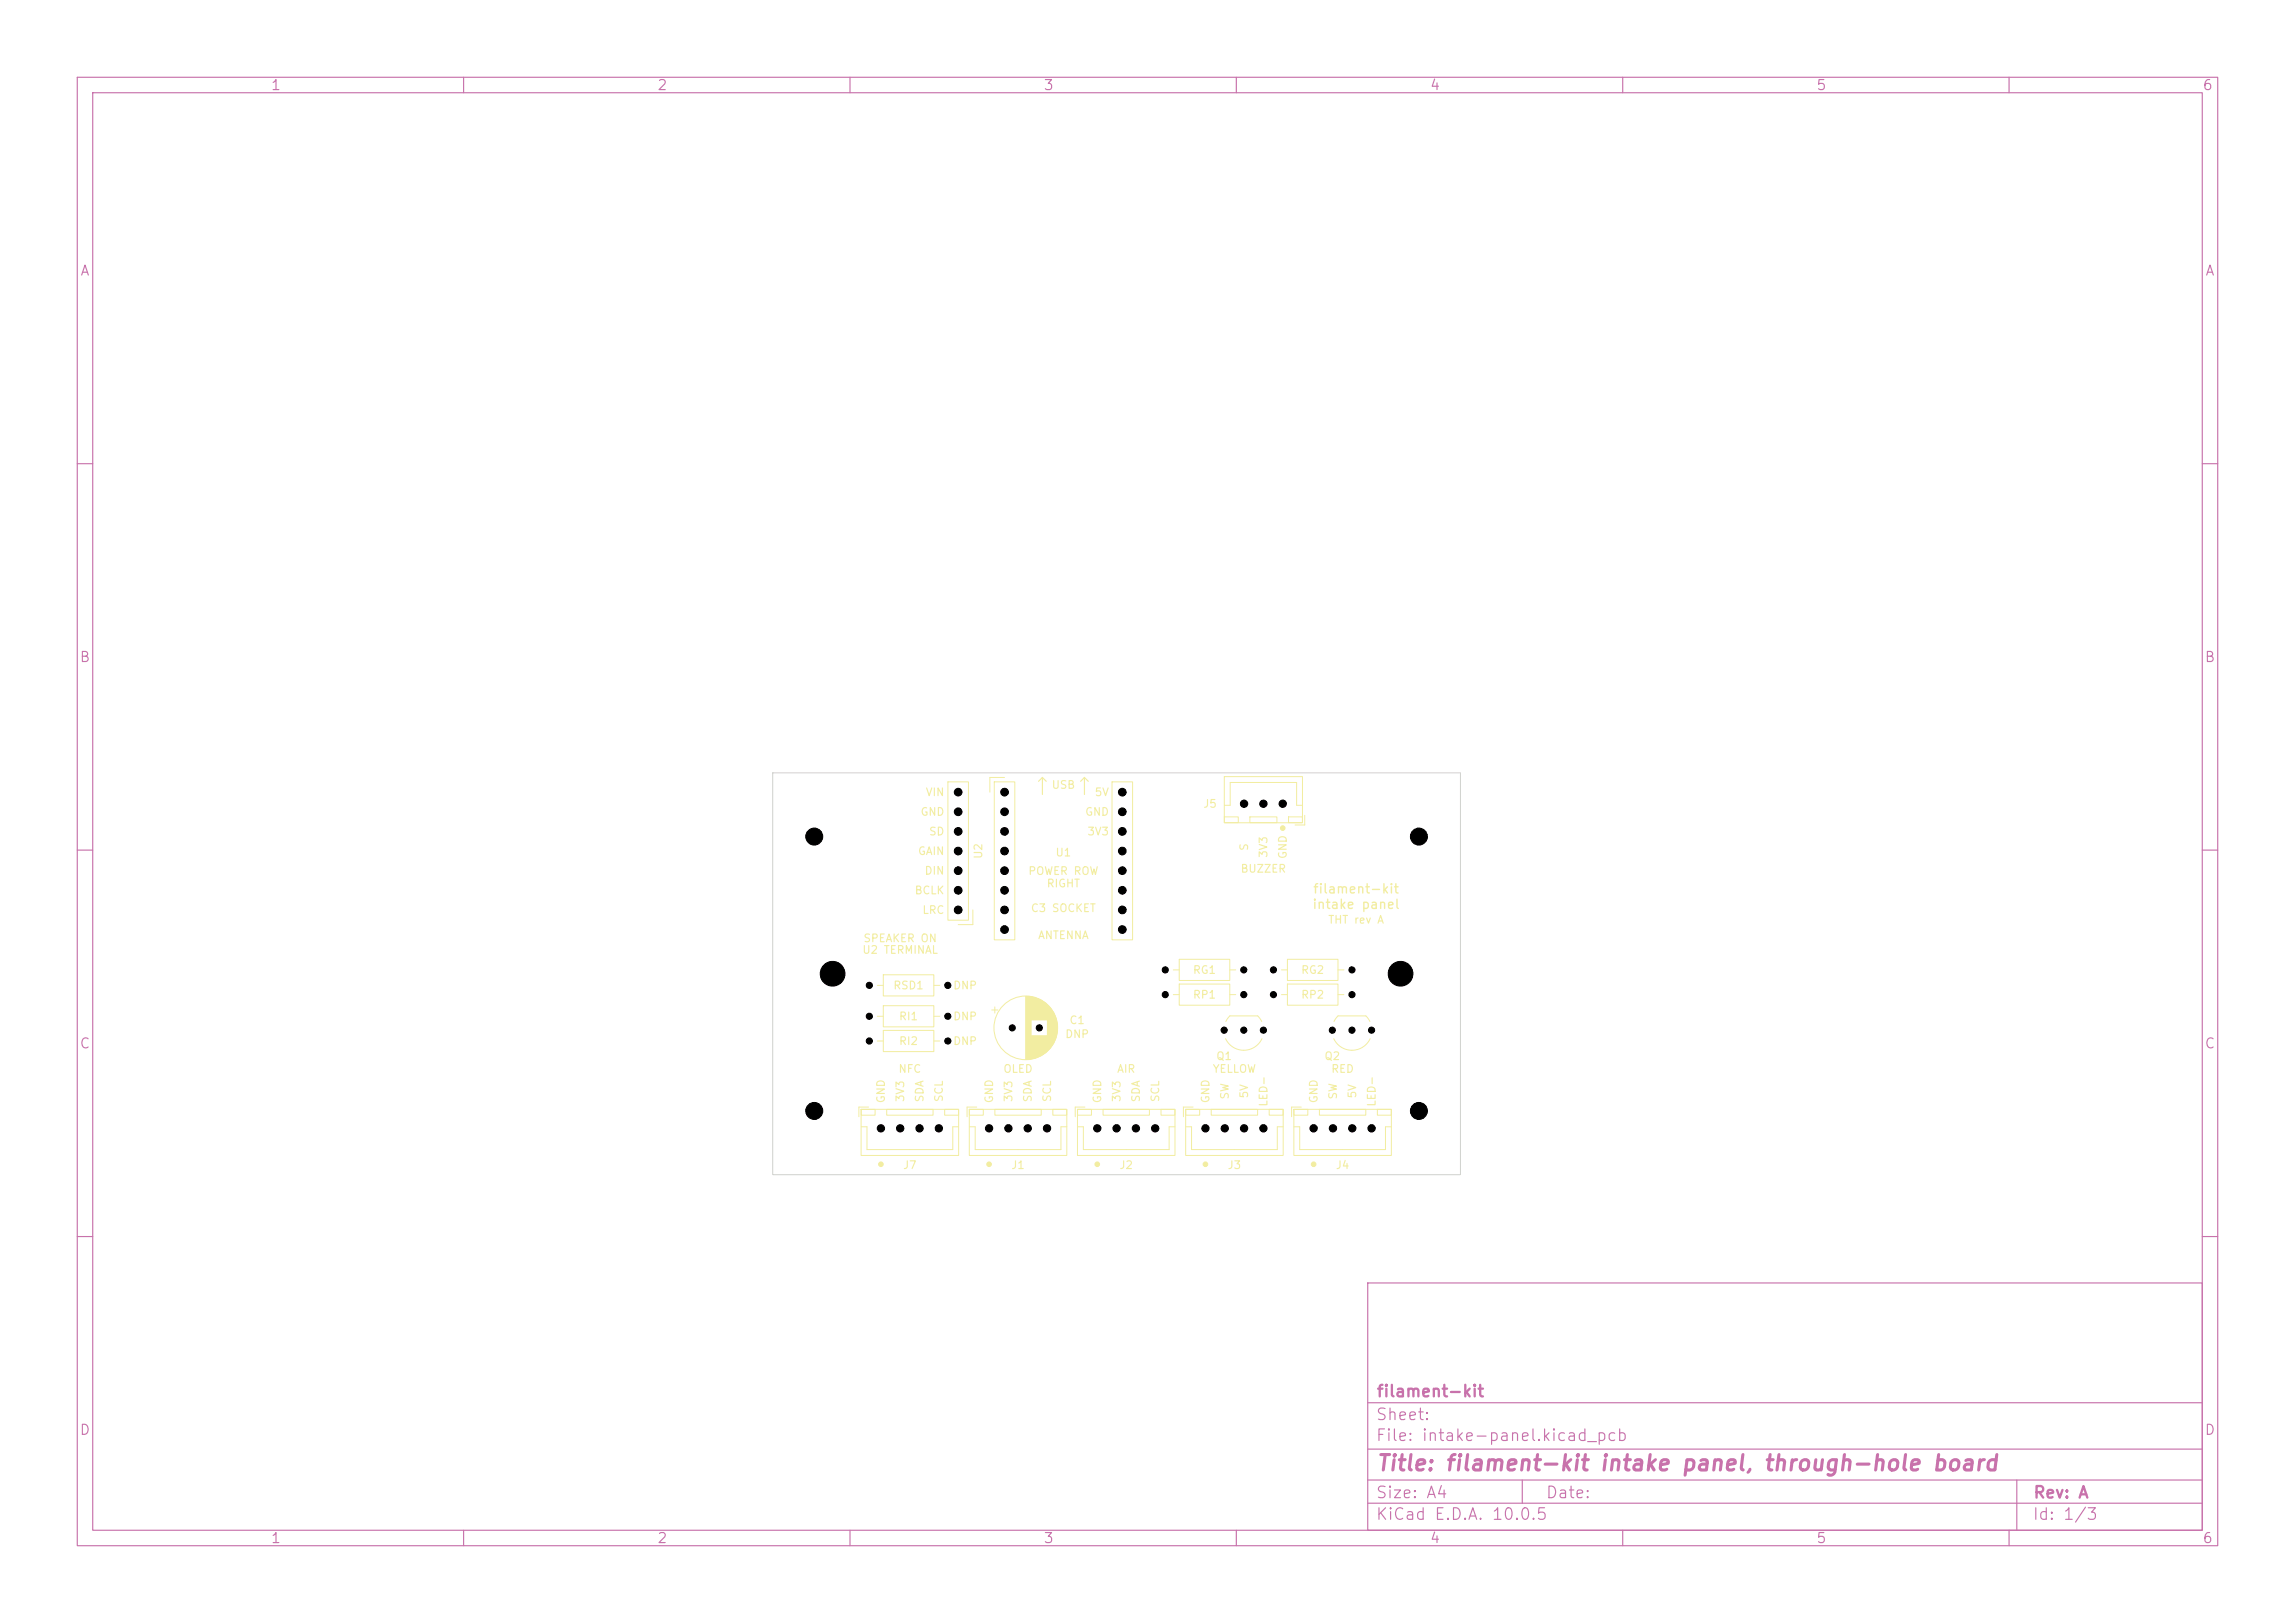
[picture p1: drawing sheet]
<svg xmlns="http://www.w3.org/2000/svg" width="297mm" height="210mm" viewBox="0 0 297 210" stroke-linecap="round" stroke-linejoin="round" font-family="sans-serif">
<defs><g id="words">
<text font-size="2" fill="#c872ab" x="178" y="190.8">Title: filament-kit intake panel, through-hole board</text>
<g font-size="1.5" fill="#c872ab">
<text x="178" y="184.1">Sheet:</text>
<text x="178" y="181.1">filament-kit</text>
<text x="178" y="186.8">File: intake-panel.kicad_pcb</text>
<text x="178" y="197">KiCad E.D.A. 10.0.5</text>
<text x="178" y="194.2">Size: A4</text>
<text x="200" y="194.2">Date:</text>
<text x="263" y="197">Id: 1/3</text>
<text x="263" y="194.2">Rev: A</text>
</g>
<g font-size="1.3" fill="#c872ab">
<text x="35" y="12">1</text>
<text x="85" y="12">2</text>
<text x="135" y="12">3</text>
<text x="185" y="12">4</text>
<text x="235" y="12">5</text>
<text x="285" y="12">6</text>
<text x="10.3" y="36">A</text>
<text x="285.3" y="36">A</text>
<text x="10.2" y="86">B</text>
<text x="285.2" y="86">B</text>
<text x="10.2" y="136">C</text>
<text x="285.2" y="136">C</text>
<text x="10.2" y="186">D</text>
<text x="285.2" y="186">D</text>
<text x="35" y="200">1</text>
<text x="85" y="200">2</text>
<text x="135" y="200">3</text>
<text x="185" y="200">4</text>
<text x="235" y="200">5</text>
<text x="285" y="200">6</text>
</g>
<g font-size="1.2" fill="#f2eda1">
<text x="169.8" y="117.9">intake panel</text>
<text x="169.8" y="115.9">filament-kit</text>
</g>
<g font-size="1" fill="#f2eda1">
<text x="119.1" y="105.8">GND</text>
<text x="119.7" y="103.3">VIN</text>
<text x="136" y="102.3">USB</text>
<text x="140.4" y="105.8">GND</text>
<text x="141.6" y="103.3">5V</text>
<text x="155.6" y="104.8">J5</text>
<text x="118.7" y="110.9">GAIN</text>
<text x="119.6" y="113.4">DIN</text>
<text x="120.1" y="108.3">SD</text>
<text x="127.4" y="111.2" transform="rotate(-90 127.4 111.2)">U2</text>
<text x="133" y="113.5">POWER ROW</text>
<text x="136.5" y="111.1">U1</text>
<text x="140.6" y="108.3">3V3</text>
<text x="160.5" y="113.2">BUZZER</text>
<text x="161.8" y="110.2" transform="rotate(-90 161.8 110.2)">S</text>
<text x="164.3" y="111.1" transform="rotate(-90 164.3 111.1)">3V3</text>
<text x="166.8" y="111.2" transform="rotate(-90 166.8 111.2)">GND</text>
<text x="118.3" y="116">BCLK</text>
<text x="119.3" y="118.5">LRC</text>
<text x="133.3" y="118.3">C3 SOCKET</text>
<text x="135.4" y="115.1">RIGHT</text>
<text x="171.8" y="119.8">THT rev A</text>
<text x="111.5" y="123.7">U2 TERMINAL</text>
<text x="111.7" y="122.2">SPEAKER ON</text>
<text x="134.3" y="121.8">ANTENNA</text>
<text x="115.5" y="128.3">RSD1</text>
<text x="123.3" y="128.3">DNP</text>
<text x="154.3" y="129.5">RP1</text>
<text x="154.3" y="126.3">RG1</text>
<text x="168.3" y="126.3">RG2</text>
<text x="168.3" y="129.5">RP2</text>
<text x="116.3" y="135.5">RI2</text>
<text x="116.3" y="132.3">RI1</text>
<text x="123.3" y="132.3">DNP</text>
<text x="123.3" y="135.5">DNP</text>
<text x="137.8" y="134.6">DNP</text>
<text x="138.3" y="132.8">C1</text>
<text x="157.3" y="137.4">Q1</text>
<text x="171.3" y="137.4">Q2</text>
<text x="114.8" y="142.8" transform="rotate(-90 114.8 142.8)">GND</text>
<text x="116.2" y="139.1">NFC</text>
<text x="117.3" y="142.7" transform="rotate(-90 117.3 142.7)">3V3</text>
<text x="119.8" y="142.7" transform="rotate(-90 119.8 142.7)">SDA</text>
<text x="122.3" y="142.7" transform="rotate(-90 122.3 142.7)">SCL</text>
<text x="128.8" y="142.8" transform="rotate(-90 128.8 142.8)">GND</text>
<text x="129.8" y="139.1">OLED</text>
<text x="131.3" y="142.7" transform="rotate(-90 131.3 142.7)">3V3</text>
<text x="133.8" y="142.7" transform="rotate(-90 133.8 142.7)">SDA</text>
<text x="136.3" y="142.7" transform="rotate(-90 136.3 142.7)">SCL</text>
<text x="142.8" y="142.8" transform="rotate(-90 142.8 142.8)">GND</text>
<text x="144.5" y="139.1">AIR</text>
<text x="145.3" y="142.7" transform="rotate(-90 145.3 142.7)">3V3</text>
<text x="147.8" y="142.7" transform="rotate(-90 147.8 142.7)">SDA</text>
<text x="150.3" y="142.7" transform="rotate(-90 150.3 142.7)">SCL</text>
<text x="156.8" y="142.8" transform="rotate(-90 156.8 142.8)">GND</text>
<text x="156.9" y="139.1">YELLOW</text>
<text x="159.3" y="142.3" transform="rotate(-90 159.3 142.3)">SW</text>
<text x="161.8" y="142.2" transform="rotate(-90 161.8 142.2)">5V</text>
<text x="164.3" y="143.3" transform="rotate(-90 164.3 143.3)">LED-</text>
<text x="170.8" y="142.8" transform="rotate(-90 170.8 142.8)">GND</text>
<text x="172.2" y="139.1">RED</text>
<text x="173.3" y="142.3" transform="rotate(-90 173.3 142.3)">SW</text>
<text x="175.8" y="142.2" transform="rotate(-90 175.8 142.2)">5V</text>
<text x="178.3" y="143.3" transform="rotate(-90 178.3 143.3)">LED-</text>
<text x="116.8" y="151.5">J7</text>
<text x="130.8" y="151.5">J1</text>
<text x="144.8" y="151.5">J2</text>
<text x="158.8" y="151.5">J3</text>
<text x="172.8" y="151.5">J4</text>
</g>
</g></defs>
<g fill="none" stroke="#c872ab" stroke-width=".15">
<path d="M10 10h277v190h-277zM12 12h273v186h-273zM60 10v2M110 10v2M160 10v2M210 10v2M260 10v2M10 60h2M285 60h2M10 110h2M285 110h2M10 160h2"/>
<path d="M177 166h108v32h-108zM285 160h2M60 198v2M110 198v2M160 198v2M177 194.5h108M177 191.5h108M177 187.5h108M177 181.5h108M197 191.5v3M210 198v2M260 198v2"/>
<path d="M261 191.5v6.5"/>
</g>
<g fill="#f2eda1" stroke="#f2eda1" stroke-width=".13">
<circle cx="114" cy="150.6" r=".3"/>
<circle cx="128" cy="150.6" r=".3"/>
<circle cx="142" cy="150.6" r=".3"/>
<circle cx="156" cy="150.6" r=".3"/>
<circle cx="166" cy="107.1" r=".3"/>
<circle cx="170" cy="150.6" r=".3"/>
</g>
<g fill="none" stroke="#f2eda1" stroke-width=".13">
<path d="M122.7 101.2h2.6v17.9h-2.6zM125.9 117.7v1.9h-1.9M128.7 101.2h2.6v20.4h-2.6zM130 100.6h-1.9v1.9M143.9 101.2h2.7v20.4h-2.7zM158.4 100.5h10.2v6h-10.2zM158.4 104.2h.8v-2.9h8.6v2.9h.7M158.5 105.7h1.8v.7h-1.8zM161.7 105.7h3.6v.7h-3.6zM166.7 105.7h1.9v.7h-1.9zM168.8 105.5v1.3h-1.2M113.5 134.7h.8"/>
<path d="M113.5 131.5h.8M113.5 127.5h.8M114.3 133.3h6.5v2.8h-6.5zM114.3 130.1h6.5v2.8h-6.5zM114.3 126.1h6.5v2.8h-6.5zM120.8 134.7h.8M120.8 131.5h.8M120.8 127.5h.8M128.3 130.7h.8M128.7 130.3v.8M132.8 128.9v8.2M132.9 128.9v8.2"/>
<path d="M133 128.9v8.2M133.1 128.9v8.2M133.2 128.9v8.2M133.3 129v8M133.4 129v8M133.5 129v3M133.5 134v3M133.6 129v3M133.6 134v3M133.7 129v3M133.7 134v3M133.8 129.1v2.9"/>
<path d="M133.8 134v2.9M133.9 129.1v2.9M133.9 134v2.9M134 129.1v2.9M134 134v2.9M134.1 129.1v2.9M134.1 134v2.9M134.1 129.2v2.8M134.1 134v2.8M134.2 129.2v2.8M134.2 134v2.8M134.3 129.2v2.8"/>
<path d="M134.3 134v2.8M134.4 129.3v2.7M134.4 134v2.7M134.5 129.3v2.7M134.5 134v2.7M134.6 129.4v2.6M134.6 134v2.6M134.7 129.4v2.6M134.7 134v2.6M134.8 129.5v2.5M134.8 134v2.5M134.9 129.5v2.5"/>
<path d="M134.9 134v2.5M134.9 129.6v2.4M134.9 134v2.4M135 129.6v2.4M135 134v2.4M135.1 129.6v2.4M135.1 134v2.4M135.1 129.7v2.3M135.1 134v2.3M135.2 129.7v2.3M135.2 134v2.3M135.2 129.8v2.2"/>
<path d="M135.3 129.8v2.2M135.3 134v2.2M135.4 129.9v2.1M135.4 134v2.1M135.5 129.9v2.1M135.5 134v2.1M135.5 130v2M135.5 134v2M135.5 130v6M135.6 130.1v5.8M135.7 130.1v5.8M135.7 130.2v5.6"/>
<path d="M135.8 130.2v5.6M135.8 130.3v5.4M135.9 130.3v5.4M135.9 130.4v5.2M136 130.5v5M136.1 130.6v4.8M136.1 130.7v4.6M136.2 130.7v4.6M136.2 130.8v4.4M136.3 130.9v4.2M136.3 131v4M136.4 131.1v3.8"/>
<path d="M136.4 131.2v3.6M136.5 131.3v3.4M136.5 131.4v3.2M136.6 131.4v3.2M136.6 131.5v3M136.6 131.7v2.6M136.7 131.8v2.4M136.7 131.9v2.2M136.7 132.1v1.8M136.8 132.2v1.6M136.8 132.5v1M151.8 128.7h.8"/>
<path d="M151.8 125.5h.8M152.6 127.3h6.6v2.8h-6.6zM152.6 124.1h6.6v2.8h-6.6zM158.6 134.4a2.6 2.6 0 0 0 2.4 1.5 2.6 2.6 0 0 0 2.3-1.5M158.6 132.2l.6-.7h3.6l.5 .7M159.1 128.7h.8M159.1 125.5h.8M165.8 128.7h.8M165.8 125.5h.8M166.6 124.1h6.6v2.8h-6.6zM166.6 127.3h6.6v2.8h-6.6zM172.6 134.4a2.6 2.6 0 0 0 2.4 1.5 2.6 2.6 0 0 0 2.3-1.5"/>
<path d="M172.6 132.2l.6-.7h3.6l.5 .7M173.1 128.7h.8M173.1 125.5h.8M111.4 143.5h12.7v6h-12.7zM111.4 145.8h.8v3h11.1v-3h.7M111.5 143.5h1.7v.8h-1.7zM112.4 143.3h-1.2v1.2M114.8 143.5h6v.8h-6zM122.2 143.5h1.9v.8h-1.9zM125.4 143.5h12.7v6h-12.7zM125.5 145.8h.7v3h11.1v-3h.7M125.5 143.5h1.7v.8h-1.7z"/>
<path d="M126.4 143.3h-1.3v1.2M128.8 143.5h6v.8h-6zM136.2 143.5h1.9v.8h-1.9zM139.4 143.5h12.7v6h-12.7zM139.4 145.8h.8v3h11.1v-3h.7M139.5 143.5h1.7v.8h-1.7zM140.4 143.3h-1.3v1.2M142.8 143.5h6v.8h-6zM150.2 143.5h1.8v.8h-1.8zM153.4 143.5h12.7v6h-12.7zM153.4 145.8h.8v3h11.1v-3h.7M153.5 143.5h1.7v.8h-1.7z"/>
<path d="M154.4 143.3h-1.2v1.2M156.8 143.5h5.9v.8h-5.9zM164.3 143.5h1.7v.8h-1.7zM167.4 143.5h12.7v6h-12.7zM167.4 145.8h.8v3h11.1v-3h.8M167.5 143.5h1.8v.8h-1.8zM168.4 143.3h-1.3v1.2M170.7 143.5h6v.8h-6zM178.3 143.5h1.7v.8h-1.7z"/>
<circle cx="132.7" cy="133" r="4.1"/>
</g>
<path d="M134.9 100.6l-.5 .5M134.9 100.6v2.2M134.9 100.6l.5 .5M140.3 100.6l-.5 .5M140.3 100.6v2.2M140.3 100.6l.5 .5" fill="none" stroke="#f2eda1" stroke-width=".15"/>
<path d="M100 100h89v52h-89z" fill="none" stroke="#d0d2cd" stroke-width=".13"/>
<g fill="#000" stroke="#000" stroke-width=".13">
<circle cx="105.4" cy="108.2" r="1.1"/>
<circle cx="124" cy="102.5" r=".5"/>
<circle cx="124" cy="117.7" r=".5"/>
<circle cx="124" cy="115.2" r=".5"/>
<circle cx="124" cy="110.1" r=".5"/>
<circle cx="124" cy="105" r=".5"/>
<circle cx="124" cy="112.7" r=".5"/>
<circle cx="124" cy="107.6" r=".5"/>
<circle cx="130" cy="110.1" r=".5"/>
<circle cx="130" cy="115.2" r=".5"/>
<circle cx="130" cy="112.7" r=".5"/>
<circle cx="130" cy="107.6" r=".5"/>
<circle cx="130" cy="105" r=".5"/>
<circle cx="130" cy="102.5" r=".5"/>
<circle cx="130" cy="117.7" r=".5"/>
<circle cx="145.2" cy="107.6" r=".5"/>
<circle cx="145.2" cy="110.1" r=".5"/>
<circle cx="145.2" cy="102.5" r=".5"/>
<circle cx="145.2" cy="117.7" r=".5"/>
<circle cx="145.2" cy="105" r=".5"/>
<circle cx="145.2" cy="115.2" r=".5"/>
<circle cx="145.2" cy="112.7" r=".5"/>
<circle cx="161" cy="104" r=".47"/>
<circle cx="163.5" cy="104" r=".47"/>
<circle cx="166" cy="104" r=".47"/>
<circle cx="183.6" cy="108.2" r="1.1"/>
<circle cx="107.7" cy="126" r="1.6"/>
<circle cx="112.5" cy="127.5" r=".4"/>
<circle cx="112.5" cy="131.5" r=".4"/>
<circle cx="112.5" cy="134.7" r=".4"/>
<circle cx="122.7" cy="127.5" r=".4"/>
<circle cx="122.7" cy="131.5" r=".4"/>
<circle cx="122.7" cy="134.7" r=".4"/>
<circle cx="130" cy="120.3" r=".5"/>
<circle cx="131" cy="133" r=".4"/>
<circle cx="134.5" cy="133" r=".4"/>
<circle cx="145.2" cy="120.3" r=".5"/>
<circle cx="150.8" cy="125.5" r=".4"/>
<circle cx="150.8" cy="128.7" r=".4"/>
<circle cx="158.4" cy="133.3" r=".4"/>
<circle cx="161" cy="125.5" r=".4"/>
<circle cx="161" cy="128.7" r=".4"/>
<circle cx="161" cy="133.3" r=".4"/>
<circle cx="163.5" cy="133.3" r=".4"/>
<circle cx="164.8" cy="125.5" r=".4"/>
<circle cx="164.8" cy="128.7" r=".4"/>
<circle cx="172.4" cy="133.3" r=".4"/>
<circle cx="175" cy="125.5" r=".4"/>
<circle cx="175" cy="133.3" r=".4"/>
<circle cx="175" cy="128.7" r=".4"/>
<circle cx="177.5" cy="133.3" r=".4"/>
<circle cx="181.2" cy="126" r="1.6"/>
<circle cx="105.4" cy="143.7" r="1.1"/>
<circle cx="114" cy="146" r=".47"/>
<circle cx="116.5" cy="146" r=".47"/>
<circle cx="119" cy="146" r=".47"/>
<circle cx="121.5" cy="146" r=".47"/>
<circle cx="128" cy="146" r=".47"/>
<circle cx="130.5" cy="146" r=".48"/>
<circle cx="133" cy="146" r=".47"/>
<circle cx="135.5" cy="146" r=".48"/>
<circle cx="142" cy="146" r=".47"/>
<circle cx="144.5" cy="146" r=".47"/>
<circle cx="147" cy="146" r=".47"/>
<circle cx="149.5" cy="146" r=".47"/>
<circle cx="156" cy="146" r=".47"/>
<circle cx="158.5" cy="146" r=".47"/>
<circle cx="161" cy="146" r=".47"/>
<circle cx="163.5" cy="146" r=".47"/>
<circle cx="170" cy="146" r=".47"/>
<circle cx="172.5" cy="146" r=".47"/>
<circle cx="175" cy="146" r=".47"/>
<circle cx="177.5" cy="146" r=".47"/>
<circle cx="183.6" cy="143.7" r="1.1"/>
</g>
<use href="#words"/>
</svg>
